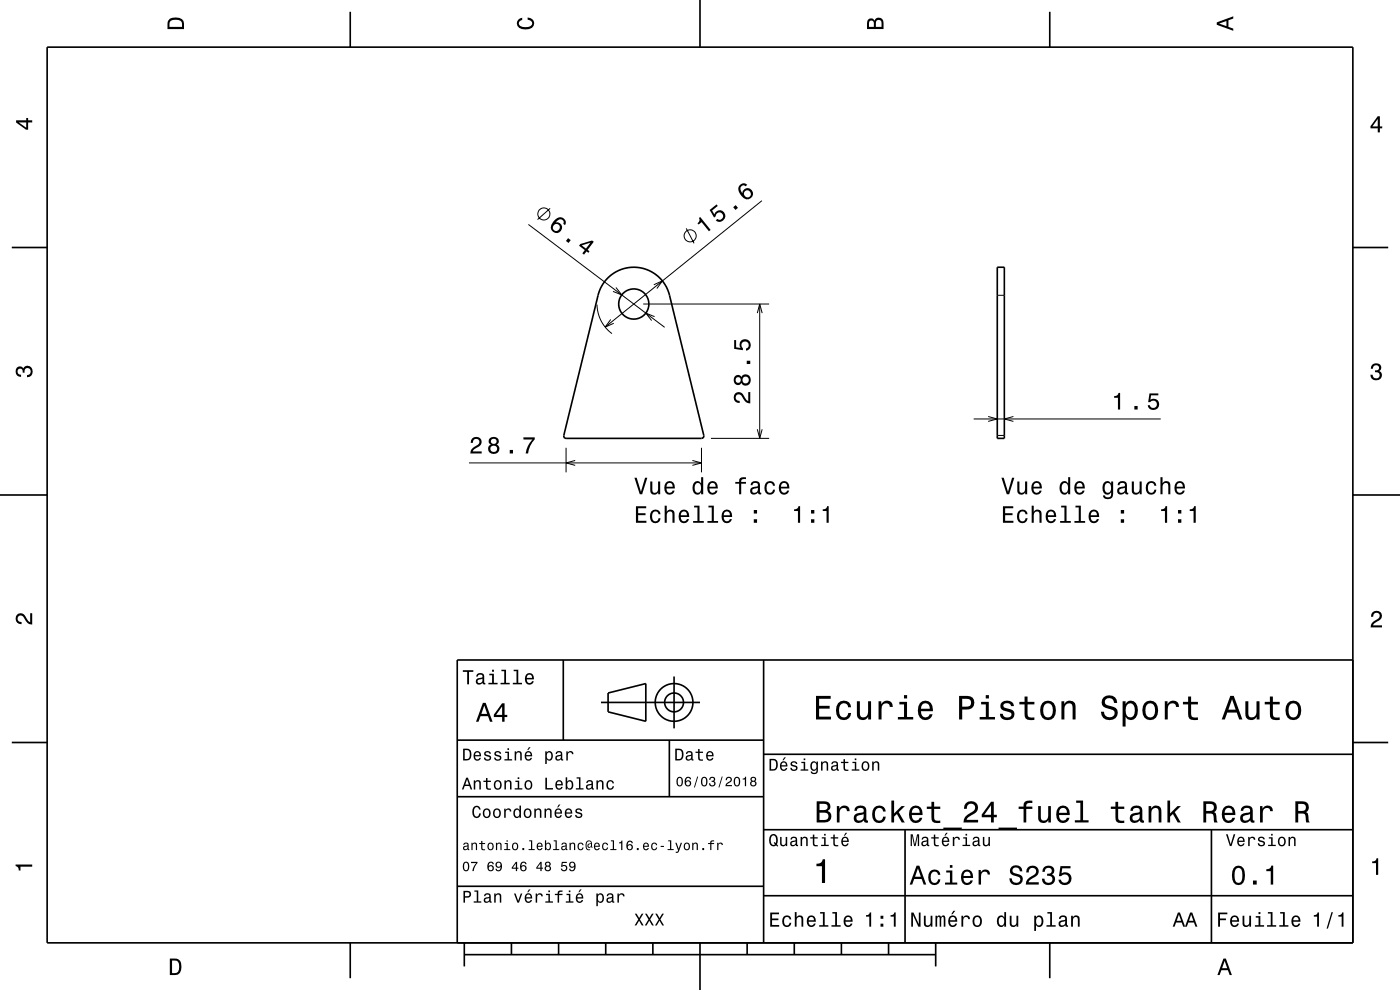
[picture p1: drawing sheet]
<svg xmlns="http://www.w3.org/2000/svg" width="297mm" height="210mm" viewBox="0 0 297 210" stroke-linecap="round" stroke-linejoin="round" font-family="sans-serif">
<g fill="none" stroke="#000" stroke-width=".21">
<path d="M112.1 47.6l28.9 21.8M116.7 44.2l-2.7 2.4M145.6 48.4l1.6 3.2M161.6 42.6l-33.2 26.8M126.7 64.6a7.8 7.8 0 0 0 3.1 6.2M129.6 67.8l-1.2 1.6 1.8-.8M130.7 61l1.2 1.6-1.9-.8M136.5 64.5h26.7M138.7 60.4l1.8-.8-1.2 1.6M138.9 67.2l-1.9-.8 1.2 1.6M160.7 66.4l.5-1.9 .5 1.9M161.2 64.5v28.5"/>
<path d="M211.6 62.6h1.5M99.5 98.2h49.3M120.1 95v5.2M122 97.7l-1.9 .5 1.9 .5M146.9 97.7l1.9 .5-1.9 .5M148.8 95v5.2M150.8 93h12.4M160.7 91.1l.5 1.9 .5-1.9M206.6 88.9h39.6M209.6 88.4l2 .5-2 .5M211.6 92.4h1.5M215 88.4l-1.9 .5 1.9 .5"/>
<circle cx="115.4" cy="45.4" r="1.28"/>
<circle cx="146.4" cy="50" r="1.28"/>
</g>
<g fill="none" stroke="#000" stroke-width=".35">
<path d="M10 10h277v190h-277zM74.3 2.5v7.5M148.5 0v10M222.7 2.5v7.5M2.5 52.5h7.5M128.9 59a7.8 7.8 0 0 1 13.1 3.6l7.3 29.8a.5 .5 0 0 1-.5 .6h-28.7a.5 .5 0 0 1-.5-.6l7.3-29.8a7.8 7.8 0 0 1 2-3.6zM211.6 56.7h1.5v36.3h-1.5zM287 52.5h7.5M0 105h10M287 105h10M119.5 140v17M162 140v60"/>
<path d="M287 140h-190v60M2.5 157.5h7.5M97 157h65M127.5 149h21M129 147l8-2v8l-8-2zM142 157v12M143 143.5v11M287 157.5h7.5M97 169h65M162 176h125M162 160h125M192 176v24"/>
<path d="M257 176v24M97 188h65M162 190h125M74.3 200v7.5M98.5 202.5h100M98.5 200v5M108.5 200v2.5M118.5 200v2.5M128.5 200v2.5M138.5 200v2.5M148.5 200v10M158.5 200v2.5"/>
<path d="M168.5 200v2.5M178.5 200v2.5M188.5 200v2.5M198.5 200v5M222.7 200v7.5"/>
<circle cx="134.5" cy="64.5" r="3.2"/>
<circle cx="143" cy="149" r="2"/>
<circle cx="143" cy="149" r="4"/>
</g>
<g fill="#000">
<path d="M36 4a2.18 2.18 0 0 0-.5 2.2h3.5v-1.2a1.43 1.43 0 0 0-1.7-1.3zM36.3 4.4a2.15 2.15 0 0 1 2.2 .3l.1 1h-2.6v-1z" fill-rule="evenodd"/>
<path d="M109.9 4.2l.9-.4v.4a.7 .7 0 0 0-.7 .5 .7 .7 0 0 0 .3 .8 1.7 1.7 0 0 0 2.5-.5 .9 .9 0 0 0-1-.8v-.5a1.24 1.24 0 0 1 1.4 1.1 1.24 1.24 0 0 1-1 1.4 2.22 2.22 0 0 1-2.5-.7l-.2-.5z" fill-rule="evenodd"/>
<path d="M184.2 4.2l-.3 .7v1.3h3.5v-1.3a.98 .98 0 0 0-.7-1.1 .98 .98 0 0 0-1.2 .6 .84 .84 0 0 0-1.3-.2zM184.5 4.5a.54 .54 0 0 1 .6-.1 .54 .54 0 0 1 .3 .6v.7h-1zM185.9 4.4a.62 .62 0 0 1 .8-.1 .62 .62 0 0 1 .3 .6v.8h-1.2z" fill-rule="evenodd"/>
<path d="M258.1 4.7v.6l3.5 1.2v-.4l-1-.4v-1.4l1-.4v-.4zM258.6 5l1.6-.5v1z" fill-rule="evenodd"/>
<path d="M3.4 25.5v.5l2.1 1.5h.5v-1.5h.8v-.5h-.8v-.5h-.4v.5zM4 26h1.6v1.1z" fill-rule="evenodd"/>
<path d="M292.3 24.7l-1.6 2.1v.4h1.6v.9h.4v-.9h.5v-.4h-.5v-2.1zM292.3 25.2v1.6h-1.1z" fill-rule="evenodd"/>
<path d="M117.6 46.8a1.63 1.63 0 0 0-.3 2.4 1.15 1.15 0 0 0 1.9-.6 1.15 1.15 0 0 0-1.3-1.4 1.03 1.03 0 0 1 1.4-.5 .59 .59 0 0 1 .2 .8l.4 .3a1.18 1.18 0 0 0-.4-1.5 1.18 1.18 0 0 0-1.6 .2zM117.2 48.2a.75 .75 0 0 1 1.5 0 .75 .75 0 0 1-1.5 0zM120.5 50.5l-.4 .6 .5 .4 .5-.6zM123.1 51.8l-.3 .3 1.3 1-.6 .6 .4 .3 .5-.7 .4 .3 .3-.3-.4-.3 1.3-1.7-.4-.3zM123.4 52.1l1.9-.6-1 1.2z" fill-rule="evenodd"/>
<path d="M148.3 46.2a.77 .77 0 0 1-.3 1.2l.2 .2 .6-.5 1.6 2 .4-.3-2.3-2.8zM150.5 44.5l1 1.7 .3-.3a.79 .79 0 0 1 .8-.9 .79 .79 0 0 1 .8 .9 .79 .79 0 0 1-1 .7l-.2-.2-.4 .3a1.21 1.21 0 0 0 1.9-.1 1.21 1.21 0 0 0-.4-1.8 1.21 1.21 0 0 0-1.7 .7l-.5-.8 1.2-1-.3-.3zM155.5 43.9l.5 .6 .6-.4-.5-.6zM157.1 39.2a1.58 1.58 0 0 0 .2 2.3 1.26 1.26 0 0 0 1.7 .7 1.26 1.26 0 0 0 .5-1.8 1.11 1.11 0 0 0-1.2-.5 1.11 1.11 0 0 0-.8 1.1 1.03 1.03 0 0 1-.2-1.5 .57 .57 0 0 1 .9 0l.3-.3a.99 .99 0 0 0-1.4 0zM157.8 41.2a.75 .75 0 0 1 1.5 0 .75 .75 0 0 1-1.5 0z" fill-rule="evenodd"/>
<path d="M291.1 77.4a1.08 1.08 0 0 1 1.4-.2 1.08 1.08 0 0 1 .4 1.2l-.3 .3a1.06 1.06 0 0 1 .5 1.3 1.06 1.06 0 0 1-1.2 .7 1.1 1.1 0 0 1-1.2-1.2h.5a.71 .71 0 0 0 1 .8 .71 .71 0 0 0 .1-1.3h-.6v-.4a.61 .61 0 0 0 .8-.3 .61 .61 0 0 0-.2-.8 .61 .61 0 0 0-.9 .2l-.1 .5h-.5z" fill-rule="evenodd"/>
<path d="M3.6 78a.86 .86 0 0 1 1.4 .2 1.06 1.06 0 0 1 1.2-.6 1.06 1.06 0 0 1 .7 1.2 1.1 1.1 0 0 1-1.2 1.2v-.4a.71 .71 0 0 0 .8-1 .71 .71 0 0 0-1.3-.1v.6h-.4a.61 .61 0 0 0-.3-.8 .61 .61 0 0 0-.8 .2 .61 .61 0 0 0 .2 .8l.6 .2v.4a1.15 1.15 0 0 1-1.2-.6 1.15 1.15 0 0 1 .3-1.3z" fill-rule="evenodd"/>
<path d="M100.2 93l-.3 .4v.5h.4a.7 .7 0 0 1 .5-.8 .7 .7 0 0 1 .9 .5 .7 .7 0 0 1-.5 .9 1.8 1.8 0 0 0-1.4 1.7h2.4v-.4h-1.9a2.2 2.2 0 0 1 1.5-1.2 1.13 1.13 0 0 0 .1-1.7 1.13 1.13 0 0 0-1.7 .1zM103.9 92.9a.83 .83 0 0 0 .2 1.4 1.11 1.11 0 0 0-.4 1.6 1.11 1.11 0 0 0 1.6 .3 1.03 1.03 0 0 0 .6-.9 1.03 1.03 0 0 0-.5-1 .88 .88 0 0 0 .4-1.1 .88 .88 0 0 0-1.1-.5zM104 95.2a.71 .71 0 0 1 1.4 0 .71 .71 0 0 1-1.4 0zM104.1 93.6a.6 .6 0 0 1 1.2 0 .6 .6 0 0 1-1.2 0zM108.1 95.4v.8h.7v-.8zM111 92.8v.4h2a5.2 5.2 0 0 0-1.5 3h.5a5.2 5.2 0 0 1 1.4-3v-.4z" fill-rule="evenodd"/>
<path d="M155.9 83.5a1.2 1.2 0 0 0-.2 1.3 1.2 1.2 0 0 0 1.2 .7v-.5a.7 .7 0 0 1-.8-.5 .7 .7 0 0 1 .5-.8 .7 .7 0 0 1 .8 .5 1.8 1.8 0 0 0 1.8 1.4v-2.4h-.5v1.9a2.23 2.23 0 0 1-1.1-1.5 1.11 1.11 0 0 0-1.7-.1zM155.9 79.8a1.05 1.05 0 0 0-.2 1.4 1.05 1.05 0 0 0 1.3 .4l.3-.4a1.11 1.11 0 0 0 1.5 .5 1.11 1.11 0 0 0 .4-1.6 1.03 1.03 0 0 0-.9-.7 1.03 1.03 0 0 0-1 .6l-.1-.2a.84 .84 0 0 0-1.3 0zM157.5 80.6a.71 .71 0 0 1 1.4 0 .71 .71 0 0 1-1.4 0zM156 80.6a.6 .6 0 0 1 1.2 0 .6 .6 0 0 1-1.2 0zM158.4 76.5v.7h.8v-.7zM155.7 72.1v1.9l1.9 .3v-.4a.8 .8 0 0 1-.2-1.3 .8 .8 0 0 1 1.2 .1 .8 .8 0 0 1-.3 1.2v.5a1.21 1.21 0 0 0 1-1.5 1.21 1.21 0 0 0-1.6-.8 1.21 1.21 0 0 0-.6 1.7l-.9-.1v-1.6z" fill-rule="evenodd"/>
<path d="M236.3 84v.4h.9v2.5h.4v-3.6h-.3a.77 .77 0 0 1-1 .7zM240.6 86.1v.8h.7v-.8zM243.9 83.4l-.3 1.9h.4a.79 .79 0 0 1 1.1-.2 .79 .79 0 0 1 .1 1.2 .79 .79 0 0 1-1.2-.1l-.1-.2h-.4a1.21 1.21 0 0 0 1.5 1 1.21 1.21 0 0 0 .8-1.6 1.21 1.21 0 0 0-1.7-.6l.1-.9h1.5v-.5z" fill-rule="evenodd"/>
<path d="M134.9 107.4v3.5h2.2v-.4h-1.7v-1.2h1.5v-.4h-1.5v-1.1h1.7v-.4zM138.2 108.5a1.53 1.53 0 0 0 .8 2.5 1.05 1.05 0 0 0 1.1-1.1h-.4a.67 .67 0 0 1-.6 .7 .67 .67 0 0 1-.7-.6 1.11 1.11 0 0 1 .6-1.5 .6 .6 0 0 1 .7 .6h.4a1.09 1.09 0 0 0-.7-1 1.09 1.09 0 0 0-1.2 .4zM141 107.3v3.6h.4v-1.6a.64 .64 0 0 1 .4-.7 .64 .64 0 0 1 .8 .3l.1 2h.4v-1.8a.88 .88 0 0 0-.6-1 .88 .88 0 0 0-1.1 .5v-1.3zM144.3 108.5a1.54 1.54 0 0 0 .8 2.5 1.05 1.05 0 0 0 1.1-.9h-.5l-.2 .4-.4 .1a.76 .76 0 0 1-.7-.9h1.8a1.16 1.16 0 0 0-.5-1.4 1.16 1.16 0 0 0-1.4 .2zM144.6 108.7a.66 .66 0 0 1 .8-.1 .66 .66 0 0 1 .3 .7h-1.3zM147.3 107.3v.3h.7v2.9h-1v.4h2.3v-.4h-.9v-3.2zM150.3 107.3v.3h.7v2.9h-.9v.4h2.2v-.4h-.9v-3.2zM153.4 108.5a1.54 1.54 0 0 0 .8 2.5 1.06 1.06 0 0 0 1.1-.9h-.5l-.2 .4-.4 .1a.76 .76 0 0 1-.7-.9h1.8a1.16 1.16 0 0 0-.5-1.4 1.16 1.16 0 0 0-1.4 .2zM153.7 108.7a.66 .66 0 0 1 .8-.1 .66 .66 0 0 1 .3 .7h-1.3zM159.9 110.1v.8h.7v-.8zM159.9 108.2v.7h.7v-.7z" fill-rule="evenodd"/>
<path d="M134.6 101.3l1.1 3.5h.5l1.1-3.5h-.5l-.8 3-.9-3zM137.9 102.1v1.8a.89 .89 0 0 0 .7 1 .89 .89 0 0 0 1-.5v.4h.5v-2.7h-.5v1.6a.65 .65 0 0 1-.4 .8 .65 .65 0 0 1-.8-.3v-2.1zM141.2 102.4a1.54 1.54 0 0 0 .8 2.5 1.06 1.06 0 0 0 1.1-.8h-.4l-.2 .3-.4 .1a.76 .76 0 0 1-.7-.9h1.8a1.16 1.16 0 0 0-.5-1.3 1.16 1.16 0 0 0-1.5 .1zM141.6 102.6a.66 .66 0 0 1 .8-.1 .66 .66 0 0 1 .3 .7h-1.3zM147.2 102.4a1.58 1.58 0 0 0 .8 2.5l.4-.1 .3-.4v.4h.5v-3.6h-.5v1.3a.89 .89 0 0 0-1.5-.1zM147.5 102.7a.62 .62 0 0 1 .7-.2 .62 .62 0 0 1 .5 .5 1.12 1.12 0 0 1-.7 1.5 1.19 1.19 0 0 1-.5-1.8zM150.3 102.4a1.54 1.54 0 0 0 .8 2.5 1.06 1.06 0 0 0 1.1-.8h-.4l-.2 .3-.4 .1a.76 .76 0 0 1-.7-.9h1.8a1.16 1.16 0 0 0-.5-1.4 1.16 1.16 0 0 0-1.5 .2zM150.7 102.6a.66 .66 0 0 1 .8-.1 .66 .66 0 0 1 .3 .7h-1.3zM156 102.2v.4h.8v2.2h.4v-2.2h1v-.4h-1l.1-.3 .3-.3h.6v-.3a1.04 1.04 0 0 0-1.4 .7v.2zM159.5 102.3l-.3 .6h.4a.55 .55 0 0 1 .7-.5 .55 .55 0 0 1 .4 .8h-.2a1 1 0 0 0-1.1 .2 1 1 0 0 0-.2 1.1 .94 .94 0 0 0 1.6 0l.1 .3 .6 .1v-.4h-.3v-1.6a1.02 1.02 0 0 0-1.7-.6zM159.7 103.8l1.1-.3a.77 .77 0 0 1-.2 .8 .77 .77 0 0 1-.9 .1zM162.5 102.4a1.53 1.53 0 0 0 .8 2.5 1.05 1.05 0 0 0 1.1-1h-.4a.67 .67 0 0 1-.6 .7 .67 .67 0 0 1-.7-.7 1.11 1.11 0 0 1 .6-1.5 .6 .6 0 0 1 .7 .6h.4a1.09 1.09 0 0 0-.7-.9 1.09 1.09 0 0 0-1.2 .3zM165.5 102.4a1.54 1.54 0 0 0 .8 2.5 1.06 1.06 0 0 0 1.1-.8h-.4l-.3 .3-.3 .1a.76 .76 0 0 1-.7-.9h1.8a1.16 1.16 0 0 0-.5-1.3 1.16 1.16 0 0 0-1.5 .1zM165.9 102.6a.66 .66 0 0 1 .8-.1 .66 .66 0 0 1 .3 .7h-1.3z" fill-rule="evenodd"/>
<path d="M168.5 108v.4h.8v2.5h.4v-3.5h-.3a.77 .77 0 0 1-.9 .6zM172.1 110.1v.8h.7v-.8zM172.1 108.2v.7h.7v-.7zM174.5 108v.4h.8v2.5h.5v-3.5h-.3a.77 .77 0 0 1-1 .6z" fill-rule="evenodd"/>
<path d="M212.8 107.4v3.5h2.2v-.4h-1.8v-1.2h1.6v-.4h-1.6v-1.1h1.8v-.4zM216.1 108.5a1.52 1.52 0 0 0 .8 2.5 1.05 1.05 0 0 0 1.1-1.1h-.4a.67 .67 0 0 1-.7 .7 .67 .67 0 0 1-.7-.6 1.11 1.11 0 0 1 .7-1.5 .6 .6 0 0 1 .6 .6h.5a1.09 1.09 0 0 0-.8-1 1.09 1.09 0 0 0-1.1 .4zM218.9 107.3v3.6h.4v-1.6a.63 .63 0 0 1 .4-.7 .63 .63 0 0 1 .8 .3v2h.5v-1.8a.88 .88 0 0 0-.6-1 .88 .88 0 0 0-1.1 .5v-1.3zM222.1 108.5a1.54 1.54 0 0 0 .8 2.5 1.06 1.06 0 0 0 1.1-.9h-.4l-.2 .4-.4 .1a.76 .76 0 0 1-.7-.9h1.8a1.17 1.17 0 0 0-.5-1.4 1.17 1.17 0 0 0-1.5 .2zM222.5 108.7a.66 .66 0 0 1 .8-.1 .66 .66 0 0 1 .3 .7h-1.3zM225.1 107.3v.3h.7v2.9h-.9v.4h2.3v-.4h-.9v-3.2zM228.2 107.3v.3h.7v2.9h-1v.4h2.3v-.4h-.9v-3.2zM231.2 108.5a1.54 1.54 0 0 0 .8 2.5 1.06 1.06 0 0 0 1.1-.9h-.4l-.2 .4-.4 .1a.76 .76 0 0 1-.7-.9h1.8a1.17 1.17 0 0 0-.5-1.4 1.17 1.17 0 0 0-1.5 .2zM231.6 108.7a.66 .66 0 0 1 .8-.1 .66 .66 0 0 1 .3 .7h-1.3zM237.8 110.1v.8h.7v-.8zM237.8 108.2v.7h.7v-.7z" fill-rule="evenodd"/>
<path d="M212.4 101.3l1.2 3.5h.5l1.1-3.5h-.5l-.9 3-.9-3zM215.8 102.1v1.8a.89 .89 0 0 0 .6 1 .89 .89 0 0 0 1.1-.5v.4h.4v-2.7h-.4v1.6a.64 .64 0 0 1-.4 .8 .64 .64 0 0 1-.8-.3v-2.1zM219.1 102.4a1.54 1.54 0 0 0 .8 2.5 1.05 1.05 0 0 0 1.1-.8h-.5l-.2 .3-.4 .1a.76 .76 0 0 1-.7-.9h1.8a1.16 1.16 0 0 0-.5-1.4 1.16 1.16 0 0 0-1.4 .2zM219.4 102.6a.66 .66 0 0 1 .8-.1 .66 .66 0 0 1 .4 .7h-1.4zM225.1 102.4a1.57 1.57 0 0 0 .7 2.5l.5-.1 .3-.4v.4h.4v-3.6h-.4v1.3a.89 .89 0 0 0-1.5-.1zM225.4 102.7a.62 .62 0 0 1 .7-.2 .62 .62 0 0 1 .4 .5 1.12 1.12 0 0 1-.6 1.5 1.19 1.19 0 0 1-.5-1.8zM228.2 102.4a1.54 1.54 0 0 0 .8 2.5 1.06 1.06 0 0 0 1.1-.8h-.5l-.2 .3-.3 .1a.76 .76 0 0 1-.7-.9h1.7a1.16 1.16 0 0 0-.5-1.4 1.16 1.16 0 0 0-1.4 .2zM228.5 102.6a.66 .66 0 0 1 .8-.1 .66 .66 0 0 1 .4 .7h-1.3zM234.2 102.4a1.57 1.57 0 0 0 .7 2.5l.5-.1 .3-.4a.73 .73 0 0 1-.3 1 .73 .73 0 0 1-1-.3h-.4a1.09 1.09 0 0 0 1.2 .8 1.09 1.09 0 0 0 .9-1.2v-2.6h-.4v.5l-.3-.4a.89 .89 0 0 0-1.2 .2zM234.5 102.7a.63 .63 0 0 1 .7-.2 .63 .63 0 0 1 .5 .5 1.11 1.11 0 0 1-.7 1.5 1.2 1.2 0 0 1-.5-1.8zM237.4 102.3l-.3 .6h.4a.55 .55 0 0 1 .7-.5 .55 .55 0 0 1 .3 .8h-.2a1.14 1.14 0 0 0-1.3 .9 .73 .73 0 0 0 .8 .8l.5-.1 .4-.3 .1 .3 .5 .1v-.4h-.2v-1.6a1.02 1.02 0 0 0-.7-.9 1.02 1.02 0 0 0-1 .3zM237.5 103.8l1.1-.3a.77 .77 0 0 1-.2 .8 .77 .77 0 0 1-.9 .1zM240.1 102.1v1.8a.89 .89 0 0 0 .6 1 .89 .89 0 0 0 1.1-.5v.4h.4v-2.7h-.4v1.6a.65 .65 0 0 1-.4 .8 .65 .65 0 0 1-.8-.3l-.1-2.1zM243.4 102.4a1.53 1.53 0 0 0 .8 2.5 1.05 1.05 0 0 0 1.1-1h-.4a.67 .67 0 0 1-.6 .7 .67 .67 0 0 1-.7-.7 1.11 1.11 0 0 1 .6-1.5 .6 .6 0 0 1 .7 .6h.4a1.09 1.09 0 0 0-.7-.9 1.09 1.09 0 0 0-1.2 .3zM246.2 101.2v3.6h.4v-1.5a.63 .63 0 0 1 .4-.8 .63 .63 0 0 1 .8 .4v1.9h.5v-1.7a.88 .88 0 0 0-.6-1 .88 .88 0 0 0-1.1 .4v-1.3zM249.5 102.4a1.54 1.54 0 0 0 .7 2.5 1.05 1.05 0 0 0 1.1-.8h-.4l-.2 .3-.4 .1a.76 .76 0 0 1-.7-.9h1.8a1.16 1.16 0 0 0-.5-1.4 1.16 1.16 0 0 0-1.4 .2zM249.8 102.6a.66 .66 0 0 1 .8-.1 .66 .66 0 0 1 .3 .7h-1.3z" fill-rule="evenodd"/>
<path d="M246.3 108v.4h.8v2.5h.5v-3.5h-.3a.77 .77 0 0 1-1 .6zM249.9 110.1v.8h.7v-.8zM249.9 108.2v.7h.7v-.7zM252.4 108v.4h.8v2.5h.5v-3.5h-.4a.78 .78 0 0 1-.9 .6z" fill-rule="evenodd"/>
<path d="M3.6 130.4a1.22 1.22 0 0 1 2 .7l.4 .6 .4 .3v-1.9h.4v2.4a1.8 1.8 0 0 1-1.7-1.4 .71 .71 0 0 0-.9-.5 .71 .71 0 0 0-.5 .8 .71 .71 0 0 0 .9 .5v.5a1.18 1.18 0 0 1-1.2-.7 1.18 1.18 0 0 1 .2-1.3z" fill-rule="evenodd"/>
<path d="M291.2 129.9a1.18 1.18 0 0 1 1.9 .3 1.18 1.18 0 0 1-1 1.7l-.5 .3-.3 .5h1.9v.4h-2.4a1.8 1.8 0 0 1 1.4-1.8 .71 .71 0 0 0 .5-.8 .71 .71 0 0 0-.9-.5 .71 .71 0 0 0-.5 .8h-.4z" fill-rule="evenodd"/>
<path d="M98.2 158.8v2.5h.9a1.37 1.37 0 0 0 .7-2.2 1.56 1.56 0 0 0-1.6-.3zM98.6 159.1a.98 .98 0 0 1 1.1 .7 .98 .98 0 0 1-.6 1.2h-.5zM100.7 159.6a1.04 1.04 0 0 0-.2 1.2 1.04 1.04 0 0 0 1 .5l.5-.5h-.3l-.4 .3a.54 .54 0 0 1-.5-.7h1.3a.83 .83 0 0 0-.4-.9 .83 .83 0 0 0-1 .1zM100.9 159.7l.2-.1a.47 .47 0 0 1 .5 .1 .47 .47 0 0 1 .1 .5h-.9zM102.9 159.5l-.2 .1a.69 .69 0 0 0 .9 .9l.2 .1a.43 .43 0 0 1-.4 .5 .43 .43 0 0 1-.4-.4h-.3a.74 .74 0 0 0 .9 .7 .74 .74 0 0 0 .5-1l-1-.4a.38 .38 0 0 1 .3-.5 .38 .38 0 0 1 .4 .4h.3a.78 .78 0 0 0-1.2-.4zM105.1 159.5l-.2 .1a.69 .69 0 0 0 .9 .9l.2 .1a.43 .43 0 0 1-.4 .5 .43 .43 0 0 1-.5-.4h-.3a.74 .74 0 0 0 .9 .7 .74 .74 0 0 0 .5-1l-.9-.4a.38 .38 0 0 1 .3-.5 .38 .38 0 0 1 .4 .4h.3a.77 .77 0 0 0-1.2-.4zM107.2 159.4v.3h.5v1.3h-.7v.3h1.6v-.3h-.6v-1.6zM107.7 158.7v.4h.3v-.4zM109.2 159.4v1.9h.3v-1.1a.45 .45 0 0 1 .4-.6 .45 .45 0 0 1 .5 .5v1.2h.3v-1.3a.63 .63 0 0 0-.5-.7 .63 .63 0 0 0-.7 .4v-.3zM112.2 158.5l-.4 .6h.3l.5-.6zM111.5 159.6a1.04 1.04 0 0 0-.2 1.2 1.04 1.04 0 0 0 1.1 .5l.5-.5h-.3l-.5 .3a.54 .54 0 0 1-.5-.7h1.3a.83 .83 0 0 0-.4-.9 .83 .83 0 0 0-1 .1zM111.8 159.7l.1-.1a.48 .48 0 0 1 .5 .1 .48 .48 0 0 1 .2 .5h-1zM115.7 159.4v2.7h.3v-1.1a.66 .66 0 0 0 .7 .4 .66 .66 0 0 0 .5-.6 .91 .91 0 0 0 0-1.1 .91 .91 0 0 0-1-.3l-.2 .3v-.3zM116.1 159.8a.45 .45 0 0 1 .5-.2 .45 .45 0 0 1 .3 .4 .65 .65 0 0 1 .1 .8 .65 .65 0 0 1-.7 .2 .98 .98 0 0 1-.2-1.2zM118.1 159.5l-.2 .4h.3a.39 .39 0 0 1 .4-.3 .39 .39 0 0 1 .3 .5h-.1a.65 .65 0 0 0-1 .4 .65 .65 0 0 0 .6 .9l.6-.3 .1 .2h.4v-.2l-.2-.1v-1.1a.72 .72 0 0 0-.5-.6 .72 .72 0 0 0-.7 .2zM118.2 160.6l.8-.3a.55 .55 0 0 1-.2 .7 .55 .55 0 0 1-.6 0zM120.1 159.4v1.9h.4v-1.1a.47 .47 0 0 1 .2-.6 .47 .47 0 0 1 .6 .2v.2h.4a.64 .64 0 0 0-.5-.7 .64 .64 0 0 0-.8 .4v-.3z" fill-rule="evenodd"/>
<path d="M98.2 142.2v.3h.9v2.7h.4v-2.7h.9v-.3zM101.3 143l-.3 .5h.4a.47 .47 0 0 1 .5-.4 .47 .47 0 0 1 .4 .6l-.2 .1a.84 .84 0 0 0-1 .2 .84 .84 0 0 0 0 1.1 .9 .9 0 0 0 1.3-.2l.1 .2 .5 .1v-.3l-.3-.1v-1.3a.87 .87 0 0 0-1.4-.5zM101.4 144.3l.9-.3a.66 .66 0 0 1-.1 .7 .66 .66 0 0 1-.8 .1zM103.8 142.9v.3h.6v1.6h-.8v.4h2v-.4h-.8v-1.9zM104.4 142.1v.4h.4v-.4zM106.4 142.1v.3h.6v2.4h-.8v.4h1.9v-.4h-.7v-2.7zM109 142.1v.3h.6v2.4h-.8v.4h1.9v-.4h-.7v-2.7zM111.6 143.1a1.32 1.32 0 0 0 .7 2.1 .9 .9 0 0 0 .9-.7h-.3l-.2 .3-.4 .1a.65 .65 0 0 1-.6-.8h1.6a1 1 0 0 0-.4-1.2 1 1 0 0 0-1.3 .2zM111.9 143.3a.57 .57 0 0 1 .7-.1 .57 .57 0 0 1 .3 .6h-1.2z" fill-rule="evenodd"/>
<path d="M102.4 149.1l-1.4 4h.5l.4-1.2h1.6l.4 1.2h.6l-1.5-4zM102.7 149.7l.7 1.7h-1.3zM106.5 149.2l-1.7 2.4v.5h1.7v1h.5v-1h.6v-.5h-.6v-2.4zM106.5 149.9v1.7h-1.3z" fill-rule="evenodd"/>
<path d="M143.2 158.8v2.5h.9a1.37 1.37 0 0 0 .7-2.2 1.56 1.56 0 0 0-1.6-.3zM143.6 159.1a.98 .98 0 0 1 1.1 .7 .98 .98 0 0 1-.6 1.2h-.5zM145.7 159.5l-.2 .4h.3a.39 .39 0 0 1 .5-.3 .39 .39 0 0 1 .3 .5h-.2a.65 .65 0 0 0-.9 .4 .65 .65 0 0 0 .5 .9l.7-.3v.2h.4v-.2l-.1-.1-.1-1.1a.73 .73 0 0 0-.4-.6 .73 .73 0 0 0-.8 .2zM145.8 160.6l.8-.3a.55 .55 0 0 1-.1 .7 .55 .55 0 0 1-.7 0zM148.1 158.9v.5h-.5v.3h.5v1.3a.75 .75 0 0 0 1 .4v-.3a.48 .48 0 0 1-.7-.3v-1.1h.7v-.3h-.7v-.5zM150 159.6a1.04 1.04 0 0 0-.2 1.2 1.04 1.04 0 0 0 1.1 .5l.5-.5h-.4l-.4 .3a.54 .54 0 0 1-.5-.7h1.3a.83 .83 0 0 0-.4-.9 .83 .83 0 0 0-1 .1zM150.3 159.7l.1-.1a.48 .48 0 0 1 .5 .1 .48 .48 0 0 1 .2 .5h-1z" fill-rule="evenodd"/>
<path d="M173.1 147.6v5h3.2v-.6h-2.5v-1.7h2.2v-.6h-2.2v-1.5h2.4v-.6zM177.8 149.2a2.59 2.59 0 0 0 .5 3.4 1.58 1.58 0 0 0 2.3-1.4h-.6a.95 .95 0 0 1-.9 1 .95 .95 0 0 1-1-.9 1.59 1.59 0 0 1 .9-2.1 .85 .85 0 0 1 .9 .8h.7a1.56 1.56 0 0 0-1.1-1.3 1.56 1.56 0 0 0-1.7 .5zM181.8 148.8v2.5a1.27 1.27 0 0 0 .9 1.4 1.27 1.27 0 0 0 1.5-.7v.6h.6v-3.8h-.6v2.2a.92 .92 0 0 1-.6 1.1 .92 .92 0 0 1-1.2-.4v-2.9zM186.4 148.8v3.8h.6v-2.2a.95 .95 0 0 1 .5-1.1 .95 .95 0 0 1 1.2 .3l.1 .4h.6a1.28 1.28 0 0 0-1-1.4 1.28 1.28 0 0 0-1.4 .8v-.6zM190.8 148.9v.5h1v2.7h-1.3v.5h3.2v-.5h-1.3v-3.2zM191.8 147.4v.8h.6v-.8zM195.1 149.2a2.62 2.62 0 0 0 .5 3.4 1.57 1.57 0 0 0 2.2-1.1h-.6l-.3 .5-.5 .2a1.08 1.08 0 0 1-1-1.3h2.5a1.66 1.66 0 0 0-.7-2 1.66 1.66 0 0 0-2.1 .3zM195.6 149.5a.94 .94 0 0 1 1.2-.2 .94 .94 0 0 1 .5 1h-1.9zM203.5 147.6v5h.6v-2.1h.8a1.47 1.47 0 0 0 1.8-1.2 1.47 1.47 0 0 0-1.5-1.7zM204.1 148.2a1.6 1.6 0 0 1 1.8 .5 .86 .86 0 0 1 0 .9 .86 .86 0 0 1-.9 .3h-.9zM208.1 148.9v.5h1v2.7h-1.3v.5h3.3v-.5h-1.3v-3.2zM209.1 147.4v.8h.7v-.8zM212.6 148.9a1.08 1.08 0 0 0-.3 1.2 1.08 1.08 0 0 0 1 .7l1.1 .4a.57 .57 0 0 1 .2 .6 .57 .57 0 0 1-.5 .4 .96 .96 0 0 1-1.4-.8h-.6a1.6 1.6 0 0 0 1.3 1.4 1.6 1.6 0 0 0 1.7-.8 1.13 1.13 0 0 0-1-1.6l-1.1-.3-.2-.4a.87 .87 0 0 1 .9-.5 .87 .87 0 0 1 .8 .6h.6a1.41 1.41 0 0 0-2.1-1.1zM217.4 147.8v1.1h-1.1v.5h1.1v2.6l.2 .4 .4 .3h1.4v-.5a.97 .97 0 0 1-1.4-.5v-2.3h1.4v-.5h-1.4v-1.1zM221.1 149.2a2.56 2.56 0 0 0 .5 3.4 1.72 1.72 0 0 0 1.8-.2 1.72 1.72 0 0 0 .6-1.7 1.7 1.7 0 0 0-.9-1.9 1.7 1.7 0 0 0-2 .4zM221.6 149.6a.96 .96 0 0 1 1-.4 .96 .96 0 0 1 .7 .8 1.59 1.59 0 0 1-1 2.2 1.19 1.19 0 0 1-1-1.5zM225.2 148.8v3.8h.6v-2.2a.97 .97 0 0 1 .5-1.1 .97 .97 0 0 1 1.1 .2l.1 .7v2.4h.7v-2.5a1.27 1.27 0 0 0-.9-1.4 1.27 1.27 0 0 0-1.5 .6v-.5zM234.1 147.9a1.38 1.38 0 0 0-.3 1.5 1.38 1.38 0 0 0 1.3 .9 1.25 1.25 0 0 1 1.4 .9 1.15 1.15 0 0 1-1.3 .9 1.15 1.15 0 0 1-1-1.1h-.7a1.8 1.8 0 0 0 1.7 1.8 1.8 1.8 0 0 0 1.9-1.6 1.46 1.46 0 0 0-1.5-1.4l-.6-.2a.83 .83 0 0 1-.5-1.1 .83 .83 0 0 1 1.2-.3l.5 .5 .1 .4h.7a1.67 1.67 0 0 0-1-1.6 1.67 1.67 0 0 0-1.9 .4zM238.2 148.8v5.3h.6v-2.1a1.32 1.32 0 0 0 1.4 .7 1.32 1.32 0 0 0 1.1-1.1 2.43 2.43 0 0 0-.8-2.8 1.21 1.21 0 0 0-1.7 .5v-.5zM239.1 149.6a.9 .9 0 0 1 .9-.4 .9 .9 0 0 1 .7 .8 1.61 1.61 0 0 1-.9 2.2 1.18 1.18 0 0 1-1-1.5zM242.8 149.2a2.56 2.56 0 0 0 .5 3.4 1.72 1.72 0 0 0 1.8-.2 1.72 1.72 0 0 0 .6-1.7 1.7 1.7 0 0 0-.9-1.9 1.7 1.7 0 0 0-2 .4zM243.3 149.6a.96 .96 0 0 1 1-.4 .96 .96 0 0 1 .7 .8 1.59 1.59 0 0 1-1 2.2 1.19 1.19 0 0 1-1-1.5zM247.1 148.8v3.8h.6v-2.2a.95 .95 0 0 1 .5-1.1 .95 .95 0 0 1 1.2 .3l.1 .4h.6a1.28 1.28 0 0 0-1-1.4 1.28 1.28 0 0 0-1.4 .8v-.6zM252 147.8v1.1h-1v.5h1l.1 2.6 .2 .4 .4 .3h1.4v-.5a.97 .97 0 0 1-1.4-.5v-2.3h1.4v-.5h-1.4v-1.1zM261 147.6l-1.8 5h.6l.6-1.4h2l.5 1.4h.7l-1.9-5zM261.4 148.3l.7 2.2h-1.5zM264.2 148.8v2.5a1.27 1.27 0 0 0 .9 1.4 1.27 1.27 0 0 0 1.5-.7v.6h.6v-3.8h-.6v2.2a.92 .92 0 0 1-.6 1.1 .92 .92 0 0 1-1.1-.4l-.1-2.9zM269.4 147.8v1.1h-1.1v.5h1.1v2.6l.2 .4 .4 .3 .7 .1 .8-.1v-.5a.97 .97 0 0 1-1.4-.5l-.1-2.3h1.5v-.5h-1.5v-1.1zM273.1 149.2a2.56 2.56 0 0 0 .6 3.4 1.72 1.72 0 0 0 1.8-.2 1.72 1.72 0 0 0 .6-1.7 1.7 1.7 0 0 0-.9-1.9 1.7 1.7 0 0 0-2.1 .4zM273.6 149.6a.96 .96 0 0 1 1-.4 .96 .96 0 0 1 .7 .8 1.59 1.59 0 0 1-.9 2.2 1.19 1.19 0 0 1-1.1-1.5z" fill-rule="evenodd"/>
<path d="M98.9 165l-.9 2.5h.3l.3-.8h1l.2 .8h.4l-.9-2.5zM99.1 165.3l.4 1.1h-.8zM100.5 165.5v2h.3v-1.1a.45 .45 0 0 1 .4-.7 .45 .45 0 0 1 .5 .6v1.2h.3v-1.3a.63 .63 0 0 0-.4-.7 .63 .63 0 0 0-.8 .3v-.3zM103.1 165v.6h-.5v.3h.5v1.3a.74 .74 0 0 0 1 .3v-.3a.49 .49 0 0 1-.7-.2v-1.1h.7v-.3h-.7v-.6zM105 165.7a1.04 1.04 0 0 0-.2 1.3 1.04 1.04 0 0 0 1.1 .5 1.04 1.04 0 0 0 .5-1.3 1.04 1.04 0 0 0-1.2-.7zM105.2 165.9a.48 .48 0 0 1 .5-.1 .48 .48 0 0 1 .4 .4 .66 .66 0 0 1 0 .7 .66 .66 0 0 1-.7 .3 .97 .97 0 0 1-.2-1.3zM107 165.5v2h.3v-1.1a.45 .45 0 0 1 .4-.7 .45 .45 0 0 1 .5 .6v1.2h.3v-1.3a.63 .63 0 0 0-.4-.7 .63 .63 0 0 0-.8 .3v-.3zM109.3 165.6v.3h.5v1.3h-.6v.3h1.6v-.3h-.6v-1.6zM109.8 164.9v.3h.4v-.3zM111.5 165.7a1.04 1.04 0 0 0-.2 1.3 1.04 1.04 0 0 0 1.1 .5 1.04 1.04 0 0 0 .5-1.3 1.04 1.04 0 0 0-1.2-.7zM111.7 165.9a.48 .48 0 0 1 .5-.1 .48 .48 0 0 1 .4 .4 .66 .66 0 0 1 0 .7 .66 .66 0 0 1-.7 .3 .97 .97 0 0 1-.2-1.3zM115.7 165v2.5h1.6v-.3h-1.3v-2.2zM118 165.7a1.04 1.04 0 0 0-.2 1.2 1.04 1.04 0 0 0 1.1 .6l.5-.6h-.3l-.5 .4a.54 .54 0 0 1-.5-.7h1.3a.83 .83 0 0 0-.3-1 .83 .83 0 0 0-1.1 .1zM118.3 165.9l.1-.1a.47 .47 0 0 1 .5 .1 .47 .47 0 0 1 .2 .4h-1zM120 164.9v2.6h.3v-.3a.66 .66 0 0 0 .7 .3 .66 .66 0 0 0 .6-.6 .9 .9 0 0 0 0-1 .9 .9 0 0 0-1-.3l-.3 .2v-.9zM120.5 165.9a.45 .45 0 0 1 .4-.1 .45 .45 0 0 1 .4 .4v.3a.6 .6 0 0 1-.5 .8 .85 .85 0 0 1-.3-1.4zM122.3 164.9v.2h.5v2.1h-.6v.3h1.6v-.3h-.7v-2.3zM124.6 165.6l-.2 .5h.3a.39 .39 0 0 1 .4-.4 .39 .39 0 0 1 .3 .6h-.1a.65 .65 0 0 0-1 .4 .65 .65 0 0 0 .6 .8l.6-.3 .1 .2 .4 .1v-.3h-.2v-1.1a.73 .73 0 0 0-.5-.6 .73 .73 0 0 0-.7 .1zM124.7 166.7l.8-.2a.55 .55 0 0 1-.2 .6 .55 .55 0 0 1-.6 .1zM126.5 165.5v2h.3v-1.1a.45 .45 0 0 1 .4-.7 .45 .45 0 0 1 .5 .6v1.2h.3v-1.3a.63 .63 0 0 0-.4-.7 .63 .63 0 0 0-.8 .3v-.3zM128.9 165.7a1.04 1.04 0 0 0-.2 1.2 1.04 1.04 0 0 0 1.1 .6l.4-.4v-.3h-.3l-.3 .4a.73 .73 0 0 1-.6-.7 .73 .73 0 0 1 .7-.7l.2 .4h.3a.78 .78 0 0 0-.5-.7 .78 .78 0 0 0-.8 .2z" fill-rule="evenodd"/>
<path d="M100.4 171.2a1.45 1.45 0 0 0 .7 2.3 .94 .94 0 0 0 .9-1h-.3a.59 .59 0 0 1-.8 .7 1.31 1.31 0 0 1 .2-2l.3 .1 .2 .4h.4a.85 .85 0 0 0-.6-.8 .85 .85 0 0 0-1 .3zM102.6 171.7a1.04 1.04 0 0 0-.1 1.3 1.04 1.04 0 0 0 1.1 .5 1.04 1.04 0 0 0 .5-1.3 1.04 1.04 0 0 0-1.2-.7zM102.9 171.9a.48 .48 0 0 1 .5-.1 .48 .48 0 0 1 .3 .4 .66 .66 0 0 1 0 .7 .66 .66 0 0 1-.7 .3 .98 .98 0 0 1-.1-1.3zM104.8 171.7a1.04 1.04 0 0 0-.1 1.3 1.04 1.04 0 0 0 1.1 .5 1.04 1.04 0 0 0 .5-1.3 1.04 1.04 0 0 0-1.2-.7zM105 171.9a.48 .48 0 0 1 .5-.1 .48 .48 0 0 1 .4 .4 .66 .66 0 0 1 0 .7 .66 .66 0 0 1-.7 .3 .97 .97 0 0 1-.2-1.3zM107 171.5v2h.3v-1.1a.47 .47 0 0 1 .2-.6 .47 .47 0 0 1 .6 .2l.1 .1h.3a.64 .64 0 0 0-.5-.6 .64 .64 0 0 0-.7 .4v-.4zM109.1 171.7a1.06 1.06 0 0 0-.2 1.2 1.06 1.06 0 0 0 .9 .6l.4-.3v.3h.3v-2.6h-.3v.9a.63 .63 0 0 0-1.1-.1zM109.4 171.9a.44 .44 0 0 1 .4-.1 .44 .44 0 0 1 .4 .4 .65 .65 0 0 1 0 .7 .65 .65 0 0 1-.7 .3l-.2-.4zM111.3 171.7a1.04 1.04 0 0 0-.1 1.3 1.04 1.04 0 0 0 1.1 .5 1.04 1.04 0 0 0 .5-1.3 1.04 1.04 0 0 0-1.2-.7zM111.5 171.9a.48 .48 0 0 1 .6-.1 .48 .48 0 0 1 .3 .4 .66 .66 0 0 1 0 .7 .66 .66 0 0 1-.7 .3 .98 .98 0 0 1-.2-1.3zM113.4 171.5v2h.3v-1.1a.45 .45 0 0 1 .3-.7 .45 .45 0 0 1 .5 .6v1.2h.4v-1.3a.63 .63 0 0 0-.5-.7 .63 .63 0 0 0-.7 .3v-.3zM115.5 171.5v2h.3v-1.1a.45 .45 0 0 1 .3-.6 .45 .45 0 0 1 .6 .2v1.5h.3v-1.3a.63 .63 0 0 0-.4-.7 .63 .63 0 0 0-.8 .3v-.3zM118.5 170.7l-.3 .6h.2l.5-.6zM117.9 171.7a1.04 1.04 0 0 0-.2 1.2 1.04 1.04 0 0 0 1 .6l.5-.6h-.3l-.4 .4a.54 .54 0 0 1-.5-.7h1.2a.83 .83 0 0 0-.3-1 .83 .83 0 0 0-1 .1zM118.1 171.9l.1-.1a.47 .47 0 0 1 .5 .1 .47 .47 0 0 1 .2 .4h-.9zM120 171.7a1.04 1.04 0 0 0-.2 1.2 1.04 1.04 0 0 0 1.1 .6l.5-.6h-.3l-.5 .4a.53 .53 0 0 1-.5-.7h1.3a.83 .83 0 0 0-.3-1 .83 .83 0 0 0-1.1 .1zM120.3 171.9l.1-.1a.48 .48 0 0 1 .5 .1 .48 .48 0 0 1 .2 .4h-1zM122.2 171.6l-.1 .2a.69 .69 0 0 0 .8 .9l.3 .1a.43 .43 0 0 1-.4 .5 .43 .43 0 0 1-.5-.4h-.3a.74 .74 0 0 0 .9 .7 .74 .74 0 0 0 .5-1.1l-1-.3a.38 .38 0 0 1 .3-.5 .38 .38 0 0 1 .5 .3h.3a.77 .77 0 0 0-1.3-.4z" fill-rule="evenodd"/>
<path d="M143.7 165a1.16 1.16 0 0 0 .5 1.8 1.16 1.16 0 0 0 .5-1.8 .63 .63 0 0 0-1 0zM144 165.1l.2-.1a.98 .98 0 0 1 0 1.6l-.2-.1-.2-.3v-.7zM145.5 164.9a1.37 1.37 0 0 0 .1 1.9 .66 .66 0 0 0 .9-.2 .66 .66 0 0 0-.1-.9 .66 .66 0 0 0-.9 0 .59 .59 0 0 1 .5-.7l.4 .3h.2a.64 .64 0 0 0-.4-.5 .64 .64 0 0 0-.7 .1zM145.5 166.2a.45 .45 0 0 1 .9 0 .45 .45 0 0 1-.9 0zM147.9 164.7l-.7 2.3h.2l.7-2.3zM148.9 165a1.15 1.15 0 0 0 .5 1.8 1.16 1.16 0 0 0 .5-1.8 .63 .63 0 0 0-1 0zM149.2 165.1l.2-.1a.98 .98 0 0 1 0 1.6l-.2-.1-.2-.3v-.7zM150.6 164.9l-.1 .5h.2a.35 .35 0 0 1 .2-.4 .35 .35 0 0 1 .5 .1 .35 .35 0 0 1-.2 .5h-.2v.2a.42 .42 0 0 1 .5 .4 .42 .42 0 0 1-.4 .5 .42 .42 0 0 1-.4-.6h-.3a.66 .66 0 0 0 .9 .7 .66 .66 0 0 0 .2-1.1 .58 .58 0 0 0 0-.9 .58 .58 0 0 0-.9 .1zM153.1 164.7l-.7 2.3h.2l.7-2.3zM154.1 164.9l-.2 .6h.3a.4 .4 0 0 1 .3-.5 .4 .4 0 0 1 .5 .3 .4 .4 0 0 1-.3 .5l-.2 .1a.93 .93 0 0 0-.6 .9h1.4v-.3h-1.1l.5-.4a.67 .67 0 0 0 .5-1 .67 .67 0 0 0-1.1-.2zM155.8 165a1.15 1.15 0 0 0 .5 1.8 1.16 1.16 0 0 0 .5-1.8 .63 .63 0 0 0-1 0zM156.1 165.1l.2-.1a.98 .98 0 0 1 0 1.6l-.2-.1-.2-.3v-.7zM157.6 165.1v.3h.4v1.4h.3v-2zM159.4 164.9l-.2 .5 .2 .3a.62 .62 0 0 0-.1 .9 .62 .62 0 0 0 1 0 .62 .62 0 0 0-.1-.9 .57 .57 0 0 0 0-.9 .57 .57 0 0 0-.8 .1zM159.4 166.2a.41 .41 0 0 1 .8 0 .41 .41 0 0 1-.8 0zM159.5 165.3a.34 .34 0 0 1 .6 0 .34 .34 0 0 1-.6 0z" fill-rule="evenodd"/>
<path d="M163.2 161v2.5h.9a1.37 1.37 0 0 0 .7-2.2 1.58 1.58 0 0 0-1.6-.3zM163.6 161.3a.98 .98 0 0 1 1.1 .7 .98 .98 0 0 1-.6 1.2h-.5zM166.4 160.7l-.4 .6h.2l.5-.6zM165.7 161.7a1.04 1.04 0 0 0-.2 1.2 1.04 1.04 0 0 0 1 .6l.5-.6h-.3l-.4 .4a.54 .54 0 0 1-.5-.7h1.3a.83 .83 0 0 0-.4-1 .83 .83 0 0 0-1 .1zM165.9 161.9l.2-.1a.48 .48 0 0 1 .5 .1 .48 .48 0 0 1 .1 .4h-.9zM167.9 161.6l-.2 .2a.68 .68 0 0 0 .9 .9l.2 .1a.43 .43 0 0 1-.4 .5 .43 .43 0 0 1-.4-.4h-.3a.74 .74 0 0 0 .9 .7 .74 .74 0 0 0 .5-1.1l-1-.3a.38 .38 0 0 1 .3-.5 .38 .38 0 0 1 .4 .4l.3-.1a.78 .78 0 0 0-1.2-.4zM170 161.6v.3h.5v1.3h-.7v.3h1.7v-.3h-.7v-1.6zM170.5 160.9v.3h.3v-.3zM172.1 161.7a1.06 1.06 0 0 0-.2 1.2 1.06 1.06 0 0 0 .9 .6l.4-.3a.52 .52 0 0 1-.2 .7 .52 .52 0 0 1-.7-.3h-.3a.78 .78 0 0 0 .9 .6 .78 .78 0 0 0 .6-.8v-1.9h-.3v.4l-.2-.3a.64 .64 0 0 0-.9 .1zM172.4 161.9a.45 .45 0 0 1 .4-.1 .45 .45 0 0 1 .4 .4 .65 .65 0 0 1 0 .7 .65 .65 0 0 1-.7 .3l-.2-.4zM174.2 161.5v2h.3v-1.1a.45 .45 0 0 1 .3-.6 .45 .45 0 0 1 .5 .2l.1 1.5h.3v-1.3a.63 .63 0 0 0-.5-.7 .63 .63 0 0 0-.7 .3v-.3zM176.6 161.6l-.2 .5h.3a.39 .39 0 0 1 .4-.4 .39 .39 0 0 1 .3 .6h-.1a.65 .65 0 0 0-1 .4 .65 .65 0 0 0 .6 .8l.6-.3 .1 .2 .4 .1-.2-.4v-1a.73 .73 0 0 0-1.2-.5zM176.7 162.7l.8-.2a.55 .55 0 0 1-.2 .6 .55 .55 0 0 1-.6 .1zM178.9 161v.6h-.5v.3h.5l.1 1.3a.75 .75 0 0 0 1 .3v-.3a.48 .48 0 0 1-.7-.2v-1.1h.7v-.3h-.7v-.6zM180.8 161.6v.3h.5v1.3h-.6v.3h1.6v-.3h-.6v-1.6zM181.3 160.9v.3h.4v-.3zM183 161.7a1.04 1.04 0 0 0-.2 1.3 1.04 1.04 0 0 0 1.2 .5 1.04 1.04 0 0 0 .4-1.3 1.04 1.04 0 0 0-1.2-.7zM183.2 161.9a.48 .48 0 0 1 .5-.1 .48 .48 0 0 1 .4 .4 .66 .66 0 0 1 0 .7 .66 .66 0 0 1-.7 .3 .98 .98 0 0 1-.2-1.3zM185 161.5v2h.3v-1.1a.45 .45 0 0 1 .3-.6 .45 .45 0 0 1 .6 .2v1.5h.3v-1.3a.63 .63 0 0 0-.4-.7 .63 .63 0 0 0-.8 .3v-.3z" fill-rule="evenodd"/>
<path d="M163.4 177.2a1.45 1.45 0 0 0 .7 2.3l.5-.2 .3 .3 .2-.2-.3-.3a1.53 1.53 0 0 0-.5-2.2l-.6 .1zM163.8 177.3l.3-.1a1.21 1.21 0 0 1 .5 1.7l-.3-.3-.2 .2 .3 .3a.45 .45 0 0 1-.7-.1 1.62 1.62 0 0 1 .1-1.7zM165.5 177.5v1.3a.63 .63 0 0 0 .4 .7 .63 .63 0 0 0 .8-.3v.3h.3v-2h-.3v1.2a.46 .46 0 0 1-.3 .5 .46 .46 0 0 1-.6-.2v-1.5zM167.9 177.6l-.2 .5h.3a.39 .39 0 0 1 .5-.4 .39 .39 0 0 1 .2 .6h-.1a.65 .65 0 0 0-.9 .4 .65 .65 0 0 0 .5 .8l.6-.3 .1 .2 .4 .1v-.3h-.2v-1.1a.73 .73 0 0 0-1.2-.5zM168 178.7l.8-.2a.55 .55 0 0 1-.2 .6 .55 .55 0 0 1-.6 .1zM169.8 177.5v2h.4v-1.1a.45 .45 0 0 1 .2-.6 .45 .45 0 0 1 .6 .2v1.5h.3v-1.3a.63 .63 0 0 0-.4-.7 .63 .63 0 0 0-.8 .3v-.3zM172.4 177v.6h-.5v.3h.5l.1 1.3a.75 .75 0 0 0 1 .3v-.3a.49 .49 0 0 1-.7-.2v-1.1h.7v-.3h-.7v-.6zM174.3 177.6v.3h.5v1.3h-.6v.3h1.6v-.3h-.6v-1.6zM174.8 176.9v.3h.4v-.3zM176.8 177v.6h-.6v.3h.6v1.3a.74 .74 0 0 0 1 .3v-.3a.49 .49 0 0 1-.7-.2v-1.1h.7v-.3h-.7v-.6zM179.4 176.7l-.4 .6h.2l.5-.6zM178.7 177.7a1.04 1.04 0 0 0-.2 1.2 1.04 1.04 0 0 0 1 .6l.5-.6h-.3l-.4 .4a.54 .54 0 0 1-.5-.7h1.3a.83 .83 0 0 0-.4-1 .83 .83 0 0 0-1 .1zM178.9 177.9l.2-.1a.48 .48 0 0 1 .5 .1 .48 .48 0 0 1 .1 .4h-.9z" fill-rule="evenodd"/>
<path d="M173.3 170v4.5h1.6a1.26 1.26 0 0 0 1.4-1 1.26 1.26 0 0 0-.7-1.5 1.1 1.1 0 0 0 .5-1.3 1.1 1.1 0 0 0-1.2-.7zM173.9 170.5h.9a.68 .68 0 0 1 .8 .7 .68 .68 0 0 1-.9 .6h-.8zM173.9 172.4h.9a.78 .78 0 0 1 1 .7 .78 .78 0 0 1-.9 .8h-1zM177.5 171v3.5h.6v-2a.85 .85 0 0 1 .5-1 .85 .85 0 0 1 1 .3l.1 .3h.6a1.15 1.15 0 0 0-.9-1.2 1.15 1.15 0 0 0-1.3 .7v-.6zM181.6 171.2l-.3 .3v.5h.5a.71 .71 0 0 1 .8-.7 .71 .71 0 0 1 .5 1l-.2 .1a1.47 1.47 0 0 0-1.8 1.2 .93 .93 0 0 0 1 1l.6-.2 .6-.4 .1 .4 .7 .1v-.5h-.3v-2.1a1.31 1.31 0 0 0-2.2-.7zM181.8 173.1l1.4-.4a.99 .99 0 0 1-.2 1.1 .99 .99 0 0 1-1.2 .1l-.1-.4zM185.4 171.4a1.96 1.96 0 0 0 1.1 3.2 1.36 1.36 0 0 0 1.4-1.4h-.5a.86 .86 0 0 1-.8 .9 .86 .86 0 0 1-.9-.8 1.44 1.44 0 0 1 .8-1.9 .77 .77 0 0 1 .8 .7h.6a1.4 1.4 0 0 0-1-1.2 1.4 1.4 0 0 0-1.5 .5zM189.1 169.8v4.7h.6v-1.3l.6-.5 1 1.8h.6l-1.2-2.2 1.3-1.3h-.7l-1.6 1.6v-2.8zM193.2 171.4a1.98 1.98 0 0 0 1.1 3.2 1.36 1.36 0 0 0 1.4-1.1h-.6l-.3 .4-.5 .2a.97 .97 0 0 1-.9-1.2h2.3a1.5 1.5 0 0 0-.6-1.8 1.5 1.5 0 0 0-1.9 .3zM193.7 171.6a.85 .85 0 0 1 1-.1 .85 .85 0 0 1 .4 .9h-1.7zM197.6 170.1v1h-1v.5h1v2.3l.2 .4 .4 .2 .6 .1h.7v-.5a.88 .88 0 0 1-1.3-.5v-2h1.3v-.5h-1.3v-1zM200.1 175.5v.5h3.9v-.5zM204.9 170.4l-.3 .4-.1 .8h.6a.91 .91 0 0 1 .7-1.1 .91 .91 0 0 1 1.1 .6 .91 .91 0 0 1-.7 1.1 2.33 2.33 0 0 0-1.8 2.3h3.1v-.6h-2.5a2.19 2.19 0 0 1 1.5-1.2 1.47 1.47 0 0 0 .7-2.2 1.47 1.47 0 0 0-2.3-.1zM210.2 170.1l-1.9 2.7v.6h1.9v1.1h.6v-1.1h.7v-.6h-.7v-2.7zM210.2 170.8v2h-1.4zM211.8 175.5v.5h3.9v-.5zM216.1 171.1v.5h1v2.9h.6v-2.9h1.3v-.5h-1.3a.64 .64 0 0 1 .8-.8h.5v-.5a1.33 1.33 0 0 0-1.9 1v.3zM220.2 171v2.3a1.14 1.14 0 0 0 .8 1.2 1.14 1.14 0 0 0 1.4-.6v.6h.5v-3.5h-.5v2a.83 .83 0 0 1-.5 1 .83 .83 0 0 1-1.1-.4v-2.6zM224.5 171.4a1.98 1.98 0 0 0 1 3.2 1.36 1.36 0 0 0 1.4-1.1h-.6l-.3 .4-.4 .2a.97 .97 0 0 1-.9-1.2h2.2a1.5 1.5 0 0 0-.6-1.8 1.5 1.5 0 0 0-1.8 .3zM224.9 171.6a.85 .85 0 0 1 1-.1 .85 .85 0 0 1 .4 .9h-1.6zM228.3 169.8v.5h.9v3.7h-1.2v.5h2.9v-.5h-1.1v-4.2zM236.6 170.1v1h-1v.5h1l.1 2.3 .2 .4 .3 .2 .6 .1h.7v-.5a.88 .88 0 0 1-1.3-.5v-2h1.3v-.5h-1.3v-1zM240.1 171.2l-.2 .3-.1 .5h.5a.71 .71 0 0 1 .9-.7 .71 .71 0 0 1 .5 1l-.3 .1a1.46 1.46 0 0 0-1.7 1.2 .93 .93 0 0 0 1 1l.6-.2 .5-.4 .2 .4 .7 .1v-.5h-.3l-.1-2.1a1.31 1.31 0 0 0-2.2-.7zM240.4 173.1l1.4-.4a.99 .99 0 0 1-.3 1.1 .99 .99 0 0 1-1.1 .1l-.2-.4zM243.7 171v3.5h.5v-2a.82 .82 0 0 1 .6-1 .82 .82 0 0 1 1 .4v2.6h.6v-2.3a1.14 1.14 0 0 0-.8-1.3 1.14 1.14 0 0 0-1.4 .6v-.5zM247.7 169.8v4.7h.5v-1.3l.6-.5 1 1.8h.7l-1.3-2.2 1.3-1.3h-.7l-1.6 1.6v-2.8zM255.3 170v4.5h.6v-1.9a1.39 1.39 0 0 1 1.5 .3l.2 1.6h.7l-.4-1.9-.3-.3a1.24 1.24 0 0 0 .5-1.5 1.24 1.24 0 0 0-1.3-.8zM255.9 170.5a1.4 1.4 0 0 1 1.6 .4 .78 .78 0 0 1-.1 .9 .78 .78 0 0 1-.8 .2h-.7zM259.6 171.4a1.98 1.98 0 0 0 1 3.2 1.36 1.36 0 0 0 1.4-1.1h-.6l-.2 .4-.5 .2a.97 .97 0 0 1-.9-1.2h2.3a1.5 1.5 0 0 0-.7-1.8 1.5 1.5 0 0 0-1.8 .3zM260 171.6a.85 .85 0 0 1 1.1-.1 .85 .85 0 0 1 .4 .9h-1.7zM263.6 171.2l-.4 .8h.5a.71 .71 0 0 1 .9-.7 .71 .71 0 0 1 .5 1l-.3 .1a1.47 1.47 0 0 0-1.7 1.2 .94 .94 0 0 0 1 1l.6-.2 .6-.4 .1 .4 .7 .1v-.5h-.3v-2.1a1.31 1.31 0 0 0-2.2-.7zM263.8 173.1l1.4-.4a.99 .99 0 0 1-.3 1.1 .99 .99 0 0 1-1.1 .1l-.1-.4zM267.3 171v3.5h.6v-2a.85 .85 0 0 1 .4-1 .85 .85 0 0 1 1.1 .3l.1 .3h.5a1.15 1.15 0 0 0-.9-1.2 1.15 1.15 0 0 0-1.3 .7v-.6zM274.8 170v4.5h.6v-1.9a1.38 1.38 0 0 1 1.5 .3l.2 1.6h.7l-.3-1.9-.4-.3a1.24 1.24 0 0 0 .5-1.5 1.24 1.24 0 0 0-1.3-.8zM275.4 170.5a1.39 1.39 0 0 1 1.6 .4 .78 .78 0 0 1-.1 .9 .78 .78 0 0 1-.8 .2h-.7z" fill-rule="evenodd"/>
<path d="M193.2 177v2.5h.3v-2.3l.4 2.3h.3l.5-2.3v2.3h.3v-2.5h-.5l-.4 2.2-.5-2.2zM195.7 177.6l-.2 .5h.3a.39 .39 0 0 1 .5-.4 .39 .39 0 0 1 .3 .6h-.2a.65 .65 0 0 0-.9 .4 .65 .65 0 0 0 .5 .8l.7-.3v.2l.4 .1v-.3h-.1l-.1-1.1a.73 .73 0 0 0-1.2-.5zM195.8 178.7l.8-.2a.55 .55 0 0 1-.1 .6 .55 .55 0 0 1-.7 .1zM198.1 177v.6h-.5v.3h.5v1.3a.74 .74 0 0 0 1 .3v-.3a.49 .49 0 0 1-.7-.2v-1.1h.7v-.3h-.7v-.6zM200.7 176.7l-.4 .6h.3l.5-.6zM200 177.7a1.04 1.04 0 0 0-.2 1.2 1.04 1.04 0 0 0 1.1 .6l.5-.6h-.4l-.4 .4a.54 .54 0 0 1-.5-.7h1.3a.83 .83 0 0 0-.4-1 .83 .83 0 0 0-1 .1zM200.3 177.9l.1-.1a.48 .48 0 0 1 .5 .1 .48 .48 0 0 1 .2 .4h-1zM202.1 177.5v2h.3v-1.1a.47 .47 0 0 1 .3-.6 .47 .47 0 0 1 .6 .2v.1h.3a.64 .64 0 0 0-.4-.6 .64 .64 0 0 0-.8 .4v-.4zM204.3 177.6v.3h.5v1.3h-.6v.3h1.6v-.3h-.6v-1.6zM204.8 176.9v.3h.4v-.3zM206.6 177.6l-.2 .5h.3a.39 .39 0 0 1 .4-.4 .39 .39 0 0 1 .3 .6h-.1a.65 .65 0 0 0-1 .4 .65 .65 0 0 0 .6 .8l.6-.3 .1 .2 .4 .1v-.3h-.2v-1.1a.72 .72 0 0 0-.5-.6 .72 .72 0 0 0-.7 .1zM206.7 178.7l.8-.2a.55 .55 0 0 1-.2 .6 .55 .55 0 0 1-.6 .1zM208.5 177.5v1.3a.63 .63 0 0 0 .5 .7 .63 .63 0 0 0 .7-.3v.3h.3v-2h-.3v1.2a.46 .46 0 0 1-.3 .5 .46 .46 0 0 1-.6-.2v-1.5z" fill-rule="evenodd"/>
<path d="M260.1 177l.8 2.5h.4l.8-2.5h-.4l-.6 2.1-.7-2.1zM262.7 177.7a1.04 1.04 0 0 0-.2 1.2 1.04 1.04 0 0 0 1 .6l.5-.6h-.3l-.4 .4a.54 .54 0 0 1-.5-.7h1.3a.83 .83 0 0 0-.4-1 .83 .83 0 0 0-1 .1zM262.9 177.9l.2-.1a.48 .48 0 0 1 .5 .1 .48 .48 0 0 1 .1 .4h-.9zM264.8 177.5v2h.3v-1.1a.47 .47 0 0 1 .3-.6 .47 .47 0 0 1 .6 .2v.1h.3a.64 .64 0 0 0-.5-.6 .64 .64 0 0 0-.7 .4v-.4zM267 177.6l-.1 .2a.69 .69 0 0 0 .9 .9l.2 .1a.43 .43 0 0 1-.4 .5 .43 .43 0 0 1-.5-.4h-.3a.74 .74 0 0 0 .9 .7 .74 .74 0 0 0 .5-1.1l-.9-.3a.38 .38 0 0 1 .3-.5 .38 .38 0 0 1 .4 .4l.3-.1a.78 .78 0 0 0-1.3-.4zM269.2 177.6v.3h.5v1.3h-.7v.3h1.6v-.3h-.6v-1.6zM269.7 176.9v.3h.3v-.3zM271.3 177.7a1.04 1.04 0 0 0-.1 1.3 1.04 1.04 0 0 0 1.1 .5 1.04 1.04 0 0 0 .5-1.3 1.04 1.04 0 0 0-1.2-.7zM271.5 177.9a.48 .48 0 0 1 .6-.1 .48 .48 0 0 1 .3 .4 .67 .67 0 0 1 0 .7 .67 .67 0 0 1-.7 .3 .98 .98 0 0 1-.2-1.3zM273.3 177.5v2h.4v-1.1a.45 .45 0 0 1 .3-.7 .45 .45 0 0 1 .5 .6v1.2h.4v-1.3a.63 .63 0 0 0-.5-.7 .63 .63 0 0 0-.7 .3v-.3z" fill-rule="evenodd"/>
<path d="M3.3 183.4h3.5v.4h-2.5v.9h-.3a.77 .77 0 0 0-.7-1z" fill-rule="evenodd"/>
<path d="M98.4 183a1.16 1.16 0 0 0 .5 1.8 1.16 1.16 0 0 0 .5-1.8 .64 .64 0 0 0-1 0zM98.7 183.1l.2-.1a.98 .98 0 0 1 0 1.6l-.4-.2v-.2v-.7zM99.9 182.8v.3h1.1l-.7 1.2-.1 .5h.3l.3-.9 .5-.8v-.3zM103.7 182.9a1.37 1.37 0 0 0 .1 1.9 .66 .66 0 0 0 .9-.2 .66 .66 0 0 0-.1-.9 .66 .66 0 0 0-.9 0 .58 .58 0 0 1 .4-.7l.4 .3h.3a.64 .64 0 0 0-.5-.5 .64 .64 0 0 0-.6 .1zM103.6 184.2a.45 .45 0 0 1 .9 0 .45 .45 0 0 1-.9 0zM105.3 183a.66 .66 0 0 0 0 .9 .66 .66 0 0 0 .9 0 .59 .59 0 0 1-.5 .7l-.2-.1-.1-.2h-.3a.7 .7 0 0 0 .9 .5 .7 .7 0 0 0 .5-.8 .81 .81 0 0 0-.2-1 .81 .81 0 0 0-1 0zM105.4 183.4a.42 .42 0 0 1 .8 0 .42 .42 0 0 1-.8 0zM109.4 182.8l-.8 1.2v.3h.8v.5h.3v-.5h.3v-.2h-.3v-1.3zM109.4 183.2v.9h-.6zM110.6 182.9a1.37 1.37 0 0 0 .1 1.9 .66 .66 0 0 0 .9-.2 .66 .66 0 0 0-.1-.9 .66 .66 0 0 0-.9 0 .58 .58 0 0 1 .5-.7l.3 .3h.3a.64 .64 0 0 0-.4-.5 .64 .64 0 0 0-.7 .1zM110.6 184.2a.43 .43 0 0 1 .8 0 .43 .43 0 0 1-.8 0zM114.6 182.8l-.8 1.2v.3h.8v.5h.3v-.5h.3v-.2h-.3v-1.3zM114.6 183.2v.9h-.6zM115.8 182.9l-.2 .5 .3 .3a.62 .62 0 0 0-.2 .9 .62 .62 0 0 0 1 0 .62 .62 0 0 0-.1-.9 .54 .54 0 0 0 .1-.8 .54 .54 0 0 0-.7-.1zM115.8 184.2a.41 .41 0 0 1 .8 0 .41 .41 0 0 1-.8 0zM115.9 183.3a.34 .34 0 0 1 .6 0 .34 .34 0 0 1-.6 0zM119.2 182.8l-.2 1.1h.3a.45 .45 0 0 1 .7-.1 .45 .45 0 0 1-.1 .7 .45 .45 0 0 1-.7-.2h-.2a.69 .69 0 0 0 .8 .6 .69 .69 0 0 0 .5-1 .69 .69 0 0 0-1-.3l.1-.5h.9v-.3zM120.9 183a.66 .66 0 0 0 0 .9 .66 .66 0 0 0 .9 0 .59 .59 0 0 1-.4 .7l-.3-.1-.1-.2h-.3a.7 .7 0 0 0 .9 .5 .7 .7 0 0 0 .5-.8 .81 .81 0 0 0-.2-1 .81 .81 0 0 0-1 0zM121 183.4a.42 .42 0 0 1 .8 0 .42 .42 0 0 1-.8 0z" fill-rule="evenodd"/>
<path d="M98.3 189v2.5h.4v-1.1a.96 .96 0 0 0 1.2-.7 .67 .67 0 0 0-.7-.7zM98.7 189.3h.4a.43 .43 0 0 1 .5 .4 .43 .43 0 0 1-.5 .4h-.4zM100.6 188.9v.3h.5v2h-.6v.3h1.6v-.3h-.6v-2.3zM102.9 189.6l-.2 .5h.3a.39 .39 0 0 1 .5-.4 .39 .39 0 0 1 .2 .6h-.1a.65 .65 0 0 0-.9 .4 .65 .65 0 0 0 .5 .8l.6-.3 .1 .2 .4 .1v-.3h-.2v-1.1a.73 .73 0 0 0-1.2-.5zM103 190.7l.8-.2a.55 .55 0 0 1-.2 .6 .55 .55 0 0 1-.6 .1zM104.8 189.5v2h.4v-1.1a.45 .45 0 0 1 .2-.6 .45 .45 0 0 1 .6 .2v1.5h.3v-1.3a.63 .63 0 0 0-.4-.7 .63 .63 0 0 0-.8 .3v-.3zM109 189.5l.8 2h.3l.7-2h-.3l-.6 1.6-.5-1.6zM112.2 188.7l-.4 .6h.3l.5-.6zM111.5 189.7a1.04 1.04 0 0 0-.2 1.2 1.04 1.04 0 0 0 1.1 .6l.5-.6h-.3l-.5 .4a.54 .54 0 0 1-.5-.7h1.3a.83 .83 0 0 0-.4-1 .83 .83 0 0 0-1 .1zM111.8 189.9l.1-.1a.48 .48 0 0 1 .5 .1 .48 .48 0 0 1 .2 .4h-1zM113.6 189.5v2h.4v-1.1a.47 .47 0 0 1 .2-.6 .47 .47 0 0 1 .6 .2v.1h.4a.64 .64 0 0 0-.5-.6 .64 .64 0 0 0-.8 .4v-.4zM115.8 189.6v.3h.5v1.3h-.6v.3h1.6v-.3h-.6v-1.6zM116.3 188.9v.3h.4v-.3zM117.7 189.6v.3h.6v1.6h.3v-1.6h.7v-.3h-.7v-.3l.7-.1v-.3a.68 .68 0 0 0-.7 0 .68 .68 0 0 0-.3 .7zM120.2 189.6v.3h.5v1.3h-.7v.3h1.6v-.3h-.6v-1.6zM120.7 188.9v.3h.3v-.3zM123 188.7l-.3 .6h.2l.5-.6zM122.4 189.7a1.04 1.04 0 0 0-.2 1.2 1.04 1.04 0 0 0 1 .6l.5-.6h-.3l-.4 .4a.54 .54 0 0 1-.5-.7h1.2a.83 .83 0 0 0-.3-1 .83 .83 0 0 0-1 .1zM122.6 189.9l.2-.1a.48 .48 0 0 1 .5 .1 .48 .48 0 0 1 .1 .4h-.9zM126.5 189.5v2.7h.3v-1a.66 .66 0 0 0 .7 .3 .66 .66 0 0 0 .6-.6 .91 .91 0 0 0 0-1 .91 .91 0 0 0-1-.3l-.3 .2v-.3zM127 189.9a.45 .45 0 0 1 .5-.1 .45 .45 0 0 1 .3 .4v.3a.6 .6 0 0 1-.5 .8 .85 .85 0 0 1-.3-1.4zM128.9 189.6l-.2 .5h.3a.39 .39 0 0 1 .5-.4 .39 .39 0 0 1 .3 .6h-.2a.65 .65 0 0 0-.9 .4 .65 .65 0 0 0 .5 .8l.6-.3 .1 .2 .4 .1v-.3h-.2v-1.1a.73 .73 0 0 0-1.2-.5zM129 190.7l.8-.2a.55 .55 0 0 1-.1 .6 .55 .55 0 0 1-.7 .1zM131 189.5v2h.3v-1.1a.47 .47 0 0 1 .3-.6 .47 .47 0 0 1 .6 .2v.1h.3a.64 .64 0 0 0-.5-.6 .64 .64 0 0 0-.7 .4v-.4z" fill-rule="evenodd"/>
<path d="M98.4 178.9l-.1 .3h.2a.32 .32 0 0 1 .4-.3 .32 .32 0 0 1 .2 .5 .61 .61 0 0 0-.7 .1 .61 .61 0 0 0-.1 .7 .6 .6 0 0 0 .9-.1v.2h.4l-.2-.2v-.9a.58 .58 0 0 0-1-.3zM98.5 179.7l.7-.2v.3a.34 .34 0 0 1-.4 .4 .34 .34 0 0 1-.3-.4zM100 178.8v1.5h.3v-1.1l.4-.3 .2 .3 .1 1.1h.2v-1a.51 .51 0 0 0-.3-.6 .51 .51 0 0 0-.7 .3v-.2zM102.1 178.4v.4h-.5v.2h.5v1.1a.6 .6 0 0 0 .8 .3v-.3h-.5l-.1-.3v-.8h.6v-.2h-.6v-.4zM103.6 178.9a.83 .83 0 0 0-.1 1 .83 .83 0 0 0 .9 .4 .79 .79 0 0 0 .3-1.1 .79 .79 0 0 0-1.1-.3zM103.8 179.1l.1-.1a.56 .56 0 0 1 .6 .5 .56 .56 0 0 1-.6 .6l-.2-.3zM105.2 178.8v1.5h.3v-1.1l.4-.3 .2 .3 .1 1.1h.2v-1a.51 .51 0 0 0-.3-.6 .51 .51 0 0 0-.6 .3v-.2zM107.1 178.8v.2h.4v1.1h-.6v.2h1.3v-.2h-.5v-1.3zM107.5 178.3v.2h.2v-.2zM108.8 178.9a.83 .83 0 0 0-.1 1 .83 .83 0 0 0 .9 .4 .79 .79 0 0 0 .3-1.1 .79 .79 0 0 0-1.1-.3zM109 179.1l.1-.1a.56 .56 0 0 1 .6 .5 .56 .56 0 0 1-.6 .6l-.2-.3zM110.8 179.9v.4h.4v-.4zM112.3 178.3v.2h.4v1.6h-.6v.2h1.3v-.2h-.5v-1.8zM114 178.9a.83 .83 0 0 0-.1 1 .83 .83 0 0 0 .8 .4l.4-.4-.8 .2-.2-.5h1v-.1a.64 .64 0 0 0-.3-.7 .64 .64 0 0 0-.8 .1zM114.2 179.1l.4-.1 .3 .4h-.8zM115.6 178.3v2h.3v-.2a.53 .53 0 0 0 .5 .3 .53 .53 0 0 0 .5-.5 .69 .69 0 0 0-.1-.9 .69 .69 0 0 0-.9-.1v.1v-.7zM116 179.1l.1-.1a.56 .56 0 0 1 .5 .5 .56 .56 0 0 1-.5 .6l-.2-.3zM117.5 178.3v.2h.4v1.6h-.6v.2h1.3v-.2h-.5v-1.8zM119.3 178.9l-.2 .3h.2a.32 .32 0 0 1 .4-.3 .32 .32 0 0 1 .2 .5 .61 .61 0 0 0-.7 .1 .61 .61 0 0 0 0 .7 .6 .6 0 0 0 .8-.1l.1 .2h.3l-.2-.2v-.9a.58 .58 0 0 0-.9-.3zM119.4 179.7l.6-.2v.3a.34 .34 0 0 1-.4 .4 .34 .34 0 0 1-.3-.4zM120.8 178.8v1.5h.3v-1.1l.4-.3 .3 .3v1.1h.2v-1a.51 .51 0 0 0-.3-.6 .51 .51 0 0 0-.6 .3v-.2zM122.7 178.9a.83 .83 0 0 0-.1 1 .83 .83 0 0 0 .8 .4l.4-.5h-.2l-.3 .3a.58 .58 0 0 1-.5-.6 .58 .58 0 0 1 .5-.5l.2 .3h.3a.63 .63 0 0 0-.4-.6 .63 .63 0 0 0-.7 .2zM124.5 178.4a1.49 1.49 0 0 0 .1 1.9h.6v-.2a.49 .49 0 0 1-.7-.4 .96 .96 0 0 1 .4-1.2l.4 .1 .1 .2a.65 .65 0 0 0-.7 .9l.3 .2 .4-.3 .2 .2 .1-.1a1.03 1.03 0 0 0-.9-1.4zM124.9 179.2l.5-.2-.1 .6h-.4zM126.2 178.9a.83 .83 0 0 0-.2 1 .83 .83 0 0 0 .8 .4l.4-.4-.7 .2-.2-.5h1v-.1a.64 .64 0 0 0-.4-.7 .64 .64 0 0 0-.7 .1zM126.4 179.1l.4-.1 .2 .4h-.7zM127.9 178.9a.83 .83 0 0 0-.1 1 .83 .83 0 0 0 .8 .4l.4-.5h-.2l-.3 .3a.58 .58 0 0 1-.5-.6 .58 .58 0 0 1 .5-.5l.2 .3h.3a.63 .63 0 0 0-.4-.6 .63 .63 0 0 0-.7 .2zM129.6 178.3v.2h.4v1.6h-.5v.2h1.3v-.2h-.5v-1.8zM131.3 178.7v.2h.5v1.4h.2v-2zM133.2 178.5a1.37 1.37 0 0 0 .1 1.8 .66 .66 0 0 0 .9-.2 .66 .66 0 0 0-.2-.9 .66 .66 0 0 0-.8 .1 .58 .58 0 0 1 .4-.8l.4 .4h.3a.64 .64 0 0 0-.5-.6 .64 .64 0 0 0-.6 .2zM133.1 179.7a.45 .45 0 0 1 .9 0 .45 .45 0 0 1-.9 0zM135.1 179.9v.4h.4v-.4zM136.6 178.9a.83 .83 0 0 0-.2 1 .83 .83 0 0 0 .9 .4l.3-.4-.7 .2-.2-.5h1v-.1a.64 .64 0 0 0-.4-.7 .64 .64 0 0 0-.7 .1zM136.8 179.1l.4-.1 .2 .4h-.7zM138.3 178.9a.83 .83 0 0 0-.1 1 .83 .83 0 0 0 .8 .4l.4-.5h-.2l-.3 .3a.58 .58 0 0 1-.5-.6 .58 .58 0 0 1 .5-.5l.3 .3h.2a.63 .63 0 0 0-.4-.6 .63 .63 0 0 0-.7 .2zM140.2 179.4v.3h.7v-.3zM141.7 178.3v.2h.4v1.6h-.5v.2h1.3v-.2h-.5v-1.8zM143.3 178.8l.5 1.6-.1 .3h-.4v.2h.5l.2-.2 .7-1.9h-.3l-.4 1.2-.5-1.2zM145.2 178.9a.83 .83 0 0 0-.1 1 .83 .83 0 0 0 .9 .4 .79 .79 0 0 0 .3-1.1 .79 .79 0 0 0-1.1-.3zM145.4 179.1l.1-.1a.56 .56 0 0 1 .6 .5 .56 .56 0 0 1-.6 .6l-.2-.3zM146.8 178.8v1.5h.3v-1.1l.4-.3 .3 .3v1.1h.3v-1a.51 .51 0 0 0-.4-.6 .51 .51 0 0 0-.6 .3v-.2zM149 179.9v.4h.4v-.4zM150.2 178.8v.2h.5v1.3h.2v-1.3h.6v-.2h-.6l.1-.3h.5v-.2h-.3a.46 .46 0 0 0-.5 .5zM152.1 178.8v1.5h.3l.1-1.2 .4-.1 .2 .3h.3a.51 .51 0 0 0-.4-.6 .51 .51 0 0 0-.6 .3v-.2z" fill-rule="evenodd"/>
<path d="M134.7 193.8l.7 1.2-.8 1.3h.4l.6-1 .6 1h.3l-.7-1.3 .7-1.2h-.4l-.5 .9-.6-.9zM136.8 193.8l.8 1.2-.8 1.3h.4l.5-1 .6 1h.4l-.8-1.3 .8-1.2h-.4l-.5 .9-.6-.9zM139 193.8l.7 1.2-.7 1.3h.3l.6-1 .6 1h.4l-.8-1.3 .7-1.2h-.3l-.6 .9-.5-.9z" fill-rule="evenodd"/>
<path d="M163.4 193.6v3h1.9v-.4h-1.5v-1h1.3v-.4h-1.3v-.9h1.5v-.3zM166.2 194.5a1.31 1.31 0 0 0 .7 2.2 .9 .9 0 0 0 1-1h-.4a.57 .57 0 0 1-.5 .6 .57 .57 0 0 1-.6-.5 .81 .81 0 0 1-.1-.9 .81 .81 0 0 1 .9-.4l.3 .5h.4a.94 .94 0 0 0-.7-.8 .94 .94 0 0 0-1 .3zM168.6 193.5v3.1h.4v-1.4a.54 .54 0 0 1 .3-.6 .54 .54 0 0 1 .7 .3v1.7h.4v-1.6a.76 .76 0 0 0-.5-.8 .76 .76 0 0 0-.9 .4v-1.1zM171.4 194.5a1.32 1.32 0 0 0 .7 2.2 .91 .91 0 0 0 .9-.8h-.3l-.2 .3-.4 .1a.65 .65 0 0 1-.6-.8h1.6a1 1 0 0 0-.5-1.1 1 1 0 0 0-1.2 .1zM171.7 194.7a.57 .57 0 0 1 .7-.1 .57 .57 0 0 1 .3 .6h-1.2zM174 193.5v.3h.6v2.5h-.8v.3h1.9v-.3h-.7v-2.8zM176.6 193.5v.3h.6v2.5h-.8v.3h1.9v-.3h-.7v-2.8zM179.2 194.5a1.32 1.32 0 0 0 .7 2.2 .91 .91 0 0 0 .9-.8h-.3l-.2 .3-.4 .1a.65 .65 0 0 1-.5-.8h1.5a1 1 0 0 0-.4-1.1 1 1 0 0 0-1.3 .1zM179.5 194.7a.57 .57 0 0 1 .7-.1 .57 .57 0 0 1 .3 .6h-1.1z" fill-rule="evenodd"/>
<path d="M173.2 183.2a1.1 1.1 0 0 0 1.3-.9h.5v5h-.6v-3.6h-1.2z" fill-rule="evenodd"/>
<path d="M183.7 194.1v.3h.7v2.2h.4v-3h-.3a.66 .66 0 0 1-.8 .5zM186.8 195.9v.7h.6v-.7zM186.8 194.3v.6h.6v-.6zM188.9 194.1v.3h.7v2.2h.4v-3h-.3a.66 .66 0 0 1-.8 .5z" fill-rule="evenodd"/>
<path d="M194.4 183.6l-1.4 4h.5l.4-1.1h1.6l.5 1.1h.5l-1.5-4zM194.7 184.2l.7 1.8h-1.3zM197.3 184.9a1.75 1.75 0 0 0 .9 2.9 1.21 1.21 0 0 0 1.3-1.3h-.5a.76 .76 0 0 1-.7 .8 .76 .76 0 0 1-.8-.7 1.28 1.28 0 0 1 .7-1.7 .68 .68 0 0 1 .8 .7h.5a1.25 1.25 0 0 0-.9-1.1 1.25 1.25 0 0 0-1.3 .4zM200.7 184.7v.4h.8v2.1h-1v.4h2.6v-.4h-1.1v-2.5zM201.5 183.5v.6h.5v-.6zM204.2 184.9a1.77 1.77 0 0 0 .9 2.9 1.21 1.21 0 0 0 1.3-1h-.5l-.3 .4-.4 .1a.87 .87 0 0 1-.8-1.1h2a1.33 1.33 0 0 0-.5-1.5 1.33 1.33 0 0 0-1.7 .2zM204.6 185.1a.75 .75 0 0 1 .9-.1 .75 .75 0 0 1 .4 .8h-1.5zM207.6 184.5v3.1h.5v-1.7a.76 .76 0 0 1 .4-.9 .76 .76 0 0 1 1 .2v.3h.5a1.02 1.02 0 0 0-.8-1 1.02 1.02 0 0 0-1.1 .6v-.6zM214.6 183.9a1.1 1.1 0 0 0-.3 1.2 1.1 1.1 0 0 0 1.1 .7 .88 .88 0 0 1 1 1 .96 .96 0 0 1-1.1 .4 .96 .96 0 0 1-.7-.9h-.5a1.41 1.41 0 0 0 1.6 1.4 1.41 1.41 0 0 0 1.2-1.7 2.87 2.87 0 0 0-1.9-.9 .75 .75 0 0 1 .5-1.1 .75 .75 0 0 1 .9 .8h.5a1.33 1.33 0 0 0-.8-1.2 1.33 1.33 0 0 0-1.5 .3zM218.1 184l-.3 .4-.1 .7h.5a.81 .81 0 0 1 .6-1 .81 .81 0 0 1 1 .6 .81 .81 0 0 1-.6 1 2.06 2.06 0 0 0-1.6 1.9h2.8v-.5h-2.2a1.95 1.95 0 0 1 1.3-1 1.31 1.31 0 0 0 .6-2 1.31 1.31 0 0 0-2-.1zM221.5 184l-.3 .4-.1 .5h.5a.73 .73 0 0 1 .9-.9 .73 .73 0 0 1 .4 1.2l-.8 .1v.5a.82 .82 0 0 1 1.1 .4 .82 .82 0 0 1-.3 1 .82 .82 0 0 1-1.1-.2l-.2-.6h-.6a1.36 1.36 0 0 0 1.7 1.3 1.36 1.36 0 0 0 1-1.8l-.5-.4a1.03 1.03 0 0 0 .4-1.3 1.03 1.03 0 0 0-1.2-.6zM225 183.7l-.4 2.2h.5a.9 .9 0 0 1 1.3-.3 .9 .9 0 0 1 .1 1.4 .9 .9 0 0 1-1.3-.1l-.1-.3h-.6a1.39 1.39 0 0 0 1.7 1.2 1.39 1.39 0 0 0 1.1-1.7 1.39 1.39 0 0 0-1.8-1l-.3 .2 .2-1.1h1.7v-.5z" fill-rule="evenodd"/>
<path d="M193.3 193.6v3h.4v-2.5l1.1 2.5h.5v-3h-.4v2.4l-1.1-2.4zM196 194.3v1.5a.76 .76 0 0 0 .5 .8 .76 .76 0 0 0 .9-.4v.4h.4v-2.3h-.4v1.3a.55 .55 0 0 1-.3 .7 .55 .55 0 0 1-.7-.3v-1.7zM198.5 194.3v2.3h.3v-1.6l.2-.5h.2l.1 .2v1.9h.4v-1.8l.3-.3 .2 .4v1.7h.4v-1.6a.59 .59 0 0 0-.5-.8l-.5 .3-.4-.3-.4 .3v-.2zM202.2 193.2l-.4 .7h.3l.6-.7zM201.4 194.5a1.32 1.32 0 0 0 .7 2.2 .91 .91 0 0 0 .9-.8h-.3l-.2 .3-.4 .1a.65 .65 0 0 1-.6-.8h1.6a1 1 0 0 0-.5-1.1 1 1 0 0 0-1.2 .1zM201.7 194.7a.57 .57 0 0 1 .7-.1 .57 .57 0 0 1 .3 .6h-1.2zM204 194.3v2.3h.3v-1.4a.57 .57 0 0 1 .3-.6 .57 .57 0 0 1 .8 .2v.2h.4a.77 .77 0 0 0-.6-.8 .77 .77 0 0 0-.9 .4v-.3zM206.6 194.5a1.24 1.24 0 0 0-.2 1.5 1.24 1.24 0 0 0 1.3 .6 1.34 1.34 0 0 0 .6-1.4 1.34 1.34 0 0 0-1-1zM206.9 194.7a.57 .57 0 0 1 .6-.2 .57 .57 0 0 1 .4 .5 .8 .8 0 0 1 0 .9 .8 .8 0 0 1-.9 .4 1.17 1.17 0 0 1-.1-1.6zM211.7 194.5a1.35 1.35 0 0 0 .7 2.2l.4-.2 .2-.3v.4h.4v-3.1h-.3v1.1a.77 .77 0 0 0-1.4-.1zM212 194.7a.53 .53 0 0 1 .6-.2 .53 .53 0 0 1 .4 .5 .96 .96 0 0 1-.6 1.3 1.01 1.01 0 0 1-.4-1.6zM214.2 194.3v1.5a.76 .76 0 0 0 .5 .8 .76 .76 0 0 0 1-.4v.4h.3v-2.3h-.4v1.3a.55 .55 0 0 1-.3 .7 .55 .55 0 0 1-.7-.3v-1.7zM219.4 194.3v3.2h.4v-1.3a.79 .79 0 0 0 .8 .4 .79 .79 0 0 0 .7-.7 1.13 1.13 0 0 0 0-1.2 1.13 1.13 0 0 0-1.1-.5l-.4 .4v-.3zM219.9 194.7a.53 .53 0 0 1 .6-.2 .53 .53 0 0 1 .4 .5 .78 .78 0 0 1 .1 .9 .78 .78 0 0 1-.9 .4 1.19 1.19 0 0 1-.2-1.6zM222.2 193.5v.3h.6v2.5h-.8v.3h1.9v-.3h-.7v-2.8zM224.9 194.4l-.2 .5h.3a.47 .47 0 0 1 .6-.4 .47 .47 0 0 1 .3 .6l-.2 .1a.84 .84 0 0 0-1 .2 .84 .84 0 0 0 0 1.1 .91 .91 0 0 0 1.3-.2l.1 .2 .5 .1v-.3l-.2-.1-.1-1.3a.87 .87 0 0 0-.5-.7 .87 .87 0 0 0-.9 .2zM225 195.7l1-.3a.66 .66 0 0 1-.2 .7 .66 .66 0 0 1-.8 .1zM227.2 194.3v2.3h.4v-1.4a.54 .54 0 0 1 .4-.6 .54 .54 0 0 1 .6 .3l.1 1.7h.3v-1.6a.76 .76 0 0 0-.5-.8 .76 .76 0 0 0-.9 .4v-.3z" fill-rule="evenodd"/>
<path d="M249.9 193.6l-1.1 3h.4l.3-.9h1.2l.3 .9h.4l-1.1-3zM250.1 194l.5 1.3h-1zM252.5 193.6l-1.1 3h.4l.3-.9h1.2l.3 .9h.4l-1.1-3zM252.7 194l.5 1.3h-1z" fill-rule="evenodd"/>
<path d="M258.4 193.6v3h.4v-1.4h1.3v-.4h-1.3v-.9h1.6v-.3zM261.2 194.5a1.32 1.32 0 0 0 .7 2.2 .91 .91 0 0 0 .9-.8h-.4l-.1 .3-.4 .1a.65 .65 0 0 1-.6-.8h1.6a1 1 0 0 0-.5-1.2 1 1 0 0 0-1.2 .2zM261.5 194.7a.57 .57 0 0 1 .7-.1 .57 .57 0 0 1 .3 .6h-1.2zM263.6 194.3v1.5a.76 .76 0 0 0 .5 .8 .76 .76 0 0 0 .9-.4v.4h.4v-2.3h-.4v1.3a.55 .55 0 0 1-.3 .7 .55 .55 0 0 1-.7-.3v-1.7zM266.4 194.3v.4h.6v1.6h-.8v.3h2v-.3h-.8v-2zM267 193.5v.4h.4v-.4zM269 193.5v.3h.6v2.5h-.8v.3h1.9v-.3h-.7v-2.8zM271.6 193.5v.3h.6v2.5h-.8v.3h1.9v-.3h-.7v-2.8zM274.2 194.5a1.32 1.32 0 0 0 .7 2.2 .91 .91 0 0 0 .9-.8h-.3l-.2 .3-.4 .1a.65 .65 0 0 1-.5-.8h1.5a1 1 0 0 0-.4-1.1 1 1 0 0 0-1.3 .1zM274.5 194.7a.57 .57 0 0 1 .7-.1 .57 .57 0 0 1 .3 .6h-1.1z" fill-rule="evenodd"/>
<path d="M261.7 184.1a3.5 3.5 0 0 0 0 3.1 1.29 1.29 0 0 0 1.4 .5 1.29 1.29 0 0 0 .9-1.1 2.64 2.64 0 0 0-.7-2.9l-.6-.1-.6 .1zM262.4 184.2h.7a2.72 2.72 0 0 1 0 3h-.7a2.7 2.7 0 0 1 0-3zM265.8 186.8v.8h.8v-.8zM268.6 184.4v.4h1v2.8h.5v-4h-.4a.88 .88 0 0 1-1.1 .8z" fill-rule="evenodd"/>
<path d="M278.7 194.1v.3h.7v2.2h.4v-3h-.3a.66 .66 0 0 1-.8 .5zM282.5 193.5l-1.1 3.5h.3l1.1-3.5zM283.9 194.1v.3h.7v2.2h.4v-3h-.3a.66 .66 0 0 1-.8 .5z" fill-rule="evenodd"/>
<path d="M291.1 182.7a.77 .77 0 0 0 .9-.6h.4v3.5h-.5v-2.5h-.8z" fill-rule="evenodd"/>
<path d="M36 203.3v3.5h1.2a1.42 1.42 0 0 0 1.3-1.7 1.38 1.38 0 0 0-1.3-1.8zM36.5 203.8h1a1.89 1.89 0 0 1 0 2.5l-1 .1z" fill-rule="evenodd"/>
<path d="M259.5 203.3l-1.2 3.5h.4l.4-1h1.4l.4 1h.4l-1.2-3.5zM259.8 203.8l.5 1.6h-1z" fill-rule="evenodd"/>
</g>
</svg>
